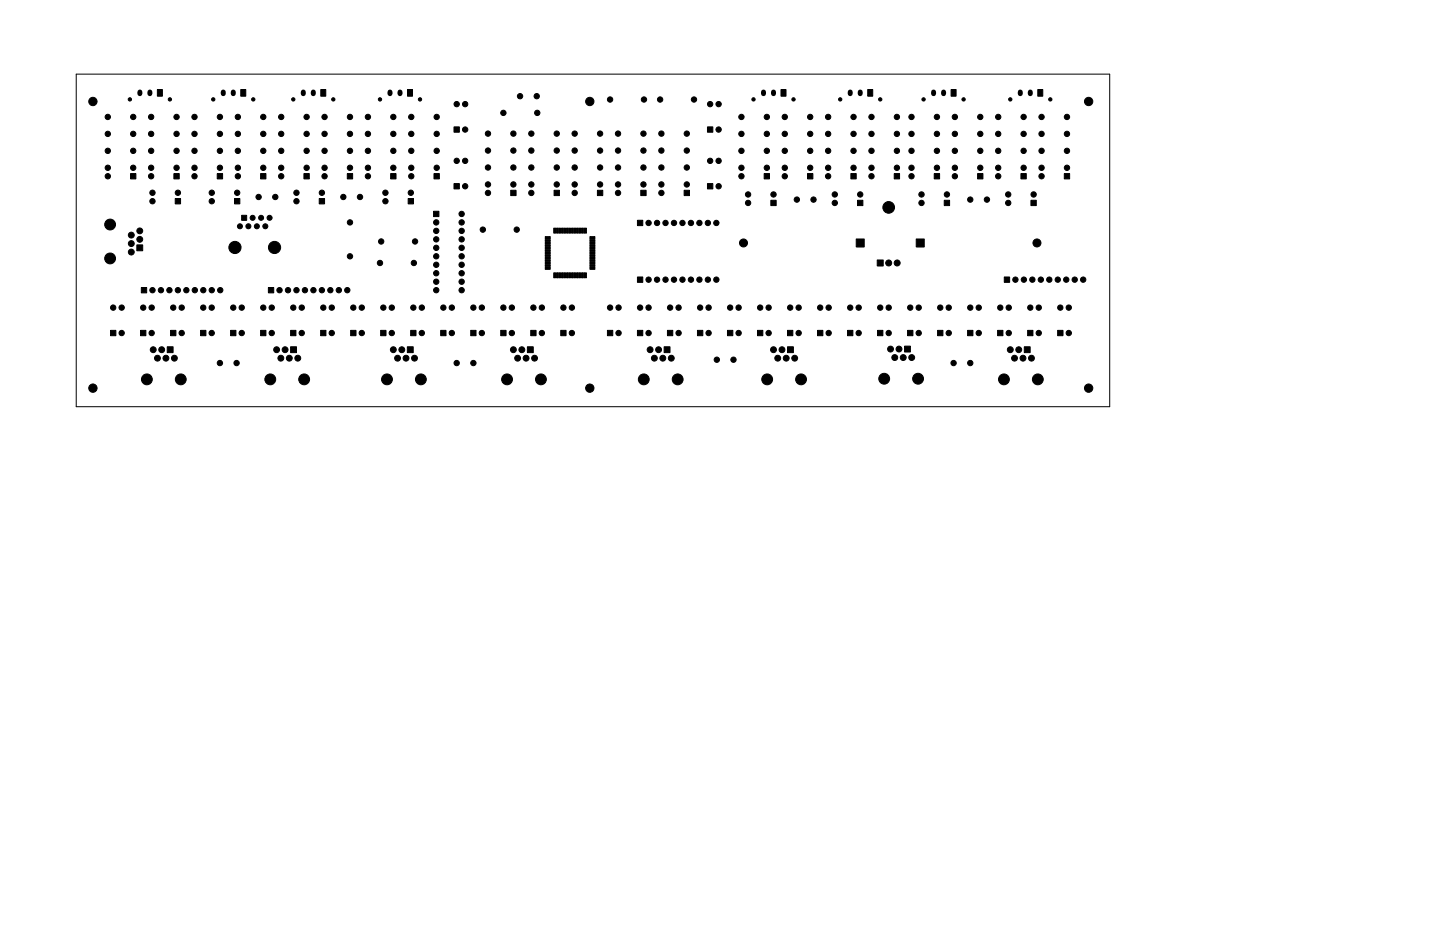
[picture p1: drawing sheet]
<svg xmlns="http://www.w3.org/2000/svg" width="432mm" height="279mm" viewBox="0 0 432 279" stroke-linecap="round" stroke-linejoin="round" font-family="sans-serif">
<g fill="#000" stroke="#000" stroke-width=".3">
<path d="M47.2 26.8h1.5v2h-1.5zM72.2 26.8h1.5v2h-1.5zM96.2 26.8h1.5v2h-1.5zM122.2 26.8h1.5v2h-1.5zM136.1 38h1.6v1.6h-1.6zM212.1 38h1.6v1.6h-1.6zM234.2 26.8h1.5v2h-1.5zM260.2 26.8h1.5v2h-1.5zM285.2 26.8h1.5v2h-1.5zM311.2 26.8h1.5v2h-1.5zM39.1 52h1.6v1.6h-1.6zM52.1 52h1.6v1.6h-1.6z"/>
<path d="M52.5 59.5h1.6v1.6h-1.6zM65.1 52h1.6v1.6h-1.6zM70.3 59.5h1.6v1.6h-1.6zM78.1 52h1.6v1.6h-1.6zM91.1 52h1.6v1.6h-1.6zM95.7 59.5h1.6v1.6h-1.6zM104.1 52h1.6v1.6h-1.6zM117.1 52h1.6v1.6h-1.6zM122.4 59.5h1.6v1.6h-1.6zM130.1 52h1.6v1.6h-1.6zM136.1 55h1.6v1.6h-1.6zM153.1 57h1.6v1.6h-1.6z"/>
<path d="M166.1 57h1.6v1.6h-1.6zM179.1 57h1.6v1.6h-1.6zM192.1 57h1.6v1.6h-1.6zM205.1 57h1.6v1.6h-1.6zM212.1 55h1.6v1.6h-1.6zM229.1 52h1.6v1.6h-1.6zM242.1 52h1.6v1.6h-1.6zM255.1 52h1.6v1.6h-1.6zM268.1 52h1.6v1.6h-1.6zM280.1 52h1.6v1.6h-1.6zM293.1 52h1.6v1.6h-1.6zM306.1 52h1.6v1.6h-1.6z"/>
<path d="M319.1 52h1.6v1.6h-1.6zM41 73.4h1.8v1.8h-1.8zM72.5 64.5h1.5v1.5h-1.5zM130 63.3h1.6v1.6h-1.6zM163.5 70.9h1.5v.3h-1.5zM163.5 71.4h1.5v.3h-1.5zM163.5 71.9h1.5v.3h-1.5zM163.5 72.4h1.5v.3h-1.5zM163.5 72.9h1.5v.3h-1.5zM163.5 73.4h1.5v.3h-1.5zM163.5 73.9h1.5v.3h-1.5zM163.5 74.4h1.5v.3h-1.5z"/>
<path d="M163.5 74.9h1.5v.3h-1.5zM163.5 75.4h1.5v.3h-1.5zM163.5 75.9h1.5v.3h-1.5zM163.5 76.4h1.5v.3h-1.5zM163.5 76.9h1.5v.3h-1.5zM163.5 77.4h1.5v.3h-1.5zM163.5 77.9h1.5v.3h-1.5zM163.5 78.4h1.5v.3h-1.5zM163.5 78.9h1.5v.3h-1.5zM163.5 79.4h1.5v.3h-1.5zM166 68.4h.3v1.5h-.3zM166.5 68.4h.3v1.5h-.3z"/>
<path d="M167 68.4h.3v1.5h-.3zM167.5 68.4h.3v1.5h-.3zM168 68.4h.3v1.5h-.3zM168.5 68.4h.3v1.5h-.3zM169 68.4h.3v1.5h-.3zM169.5 68.4h.3v1.5h-.3zM170 68.4h.3v1.5h-.3zM170.5 68.4h.3v1.5h-.3zM171 68.4h.3v1.5h-.3zM171.5 68.4h.3v1.5h-.3zM172 68.4h.3v1.5h-.3zM172.5 68.4h.3v1.5h-.3z"/>
<path d="M173 68.4h.3v1.5h-.3zM173.5 68.4h.3v1.5h-.3zM174 68.4h.3v1.5h-.3zM174.5 68.4h.3v1.5h-.3zM175 68.4h.3v1.5h-.3zM175.5 68.4h.3v1.5h-.3zM176.9 79.4h1.5v.3h-1.5zM176.9 78.9h1.5v.3h-1.5zM176.9 78.4h1.5v.3h-1.5zM176.9 77.9h1.5v.3h-1.5zM176.9 77.4h1.5v.3h-1.5zM176.9 76.9h1.5v.3h-1.5z"/>
<path d="M176.9 76.4h1.5v.3h-1.5zM176.9 75.9h1.5v.3h-1.5zM176.9 75.4h1.5v.3h-1.5zM176.9 74.9h1.5v.3h-1.5zM176.9 74.4h1.5v.3h-1.5zM176.9 73.9h1.5v.3h-1.5zM176.9 73.4h1.5v.3h-1.5zM176.9 72.9h1.5v.3h-1.5zM176.9 72.4h1.5v.3h-1.5zM176.9 71.9h1.5v.3h-1.5zM176.9 71.4h1.5v.3h-1.5zM176.9 70.9h1.5v.3h-1.5z"/>
<path d="M191.1 66h1.6v1.6h-1.6zM231.1 60h1.6v1.6h-1.6zM257.1 60h1.6v1.6h-1.6zM256.7 71.6h2.4v2.4h-2.4zM263 77.9h1.8v1.8h-1.8zM274.7 71.6h2.4v2.4h-2.4zM283.1 60h1.6v1.6h-1.6zM309.1 60h1.6v1.6h-1.6zM42.4 86.2h1.6v1.6h-1.6zM80.5 86.2h1.6v1.6h-1.6zM163.5 79.9h1.5v.3h-1.5zM163.5 80.4h1.5v.3h-1.5z"/>
<path d="M166 81.8h.3v1.5h-.3zM166.5 81.8h.3v1.5h-.3zM167 81.8h.3v1.5h-.3zM167.5 81.8h.3v1.5h-.3zM168 81.8h.3v1.5h-.3zM168.5 81.8h.3v1.5h-.3zM169 81.8h.3v1.5h-.3zM169.5 81.8h.3v1.5h-.3zM170 81.8h.3v1.5h-.3zM170.5 81.8h.3v1.5h-.3zM171 81.8h.3v1.5h-.3zM171.5 81.8h.3v1.5h-.3z"/>
<path d="M172 81.8h.3v1.5h-.3zM172.5 81.8h.3v1.5h-.3zM173 81.8h.3v1.5h-.3zM173.5 81.8h.3v1.5h-.3zM174 81.8h.3v1.5h-.3zM174.5 81.8h.3v1.5h-.3zM175 81.8h.3v1.5h-.3zM175.5 81.8h.3v1.5h-.3zM176.9 80.4h1.5v.3h-1.5zM176.9 79.9h1.5v.3h-1.5zM191.1 83h1.6v1.6h-1.6zM301.1 83h1.6v1.6h-1.6z"/>
<path d="M33.1 99h1.6v1.6h-1.6zM42.1 99h1.6v1.6h-1.6zM50.1 104h1.8v1.7h-1.8zM51.1 99h1.6v1.6h-1.6zM60.1 99h1.6v1.6h-1.6zM69.1 99h1.6v1.6h-1.6zM78.1 99h1.6v1.6h-1.6zM87.1 104h1.8v1.7h-1.8zM87.1 99h1.6v1.6h-1.6zM96.1 99h1.6v1.6h-1.6zM105.1 99h1.6v1.6h-1.6zM114.1 99h1.6v1.6h-1.6z"/>
<path d="M122.1 104h1.8v1.7h-1.8zM123.1 99h1.6v1.6h-1.6zM132.1 99h1.6v1.6h-1.6zM141.1 99h1.6v1.6h-1.6zM150.1 99h1.6v1.6h-1.6zM158.1 104h1.8v1.7h-1.8zM159.1 99h1.6v1.6h-1.6zM168.1 99h1.6v1.6h-1.6zM182.1 99h1.6v1.6h-1.6zM191.1 99h1.6v1.6h-1.6zM199.1 104h1.8v1.7h-1.8zM200.1 99h1.6v1.6h-1.6z"/>
<path d="M209.1 99h1.6v1.6h-1.6zM218.1 99h1.6v1.6h-1.6zM227.1 99h1.6v1.6h-1.6zM236.1 104h1.8v1.7h-1.8zM236.1 99h1.6v1.6h-1.6zM245.1 99h1.6v1.6h-1.6zM254.1 99h1.6v1.6h-1.6zM263.1 99h1.6v1.6h-1.6zM271.2 103.8h1.8v1.7h-1.8zM272.1 99h1.6v1.6h-1.6zM281.1 99h1.6v1.6h-1.6zM290.1 99h1.6v1.6h-1.6z"/>
<path d="M299.1 99h1.6v1.6h-1.6zM307.1 104h1.8v1.7h-1.8zM308.1 99h1.6v1.6h-1.6zM317.1 99h1.6v1.6h-1.6z"/>
<circle cx="27.9" cy="30.4" r="1.25"/>
<circle cx="32.3" cy="35.1" r=".8"/>
<circle cx="38.9" cy="29.8" r=".5"/>
<circle cx="39.9" cy="35.1" r=".8"/>
<circle cx="45.3" cy="35.1" r=".8"/>
<circle cx="50.9" cy="29.8" r=".5"/>
<circle cx="52.9" cy="35.1" r=".8"/>
<circle cx="58.3" cy="35.1" r=".8"/>
<circle cx="63.9" cy="29.8" r=".5"/>
<circle cx="65.9" cy="35.1" r=".8"/>
<circle cx="71.3" cy="35.1" r=".8"/>
<circle cx="75.9" cy="29.8" r=".5"/>
<circle cx="78.9" cy="35.1" r=".8"/>
<circle cx="84.3" cy="35.1" r=".8"/>
<circle cx="87.9" cy="29.8" r=".5"/>
<circle cx="91.9" cy="35.1" r=".8"/>
<circle cx="97.3" cy="35.1" r=".8"/>
<circle cx="99.9" cy="29.8" r=".5"/>
<circle cx="104.9" cy="35.1" r=".8"/>
<circle cx="110.3" cy="35.1" r=".8"/>
<circle cx="113.9" cy="29.8" r=".5"/>
<circle cx="117.9" cy="35.1" r=".8"/>
<circle cx="123.3" cy="35.1" r=".8"/>
<circle cx="125.9" cy="29.8" r=".5"/>
<circle cx="130.9" cy="35.1" r=".8"/>
<circle cx="136.9" cy="31.2" r=".8"/>
<circle cx="139.5" cy="31.2" r=".8"/>
<circle cx="139.5" cy="38.8" r=".8"/>
<circle cx="150.9" cy="33.8" r=".8"/>
<circle cx="155.9" cy="28.8" r=".8"/>
<circle cx="160.9" cy="28.8" r=".8"/>
<circle cx="161.1" cy="33.8" r=".8"/>
<circle cx="176.9" cy="30.4" r="1.25"/>
<circle cx="182.9" cy="29.8" r=".8"/>
<circle cx="193.1" cy="29.8" r=".8"/>
<circle cx="197.9" cy="29.8" r=".8"/>
<circle cx="208.1" cy="29.8" r=".8"/>
<circle cx="212.9" cy="31.2" r=".8"/>
<circle cx="215.5" cy="31.2" r=".8"/>
<circle cx="215.5" cy="38.8" r=".8"/>
<circle cx="222.3" cy="35.1" r=".8"/>
<circle cx="225.9" cy="29.8" r=".5"/>
<circle cx="229.9" cy="35.1" r=".8"/>
<circle cx="235.3" cy="35.1" r=".8"/>
<circle cx="237.9" cy="29.8" r=".5"/>
<circle cx="242.9" cy="35.1" r=".8"/>
<circle cx="248.3" cy="35.1" r=".8"/>
<circle cx="251.9" cy="29.8" r=".5"/>
<circle cx="255.9" cy="35.1" r=".8"/>
<circle cx="261.3" cy="35.1" r=".8"/>
<circle cx="263.9" cy="29.8" r=".5"/>
<circle cx="268.9" cy="35.1" r=".8"/>
<circle cx="273.3" cy="35.1" r=".8"/>
<circle cx="276.9" cy="29.8" r=".5"/>
<circle cx="280.9" cy="35.1" r=".8"/>
<circle cx="286.3" cy="35.1" r=".8"/>
<circle cx="288.9" cy="29.8" r=".5"/>
<circle cx="293.9" cy="35.1" r=".8"/>
<circle cx="299.3" cy="35.1" r=".8"/>
<circle cx="302.9" cy="29.8" r=".5"/>
<circle cx="306.9" cy="35.1" r=".8"/>
<circle cx="312.3" cy="35.1" r=".8"/>
<circle cx="314.9" cy="29.8" r=".5"/>
<circle cx="319.9" cy="35.1" r=".8"/>
<circle cx="326.4" cy="30.4" r="1.25"/>
<circle cx="32.3" cy="50.3" r=".8"/>
<circle cx="32.3" cy="45.2" r=".8"/>
<circle cx="32.3" cy="52.8" r=".8"/>
<circle cx="32.3" cy="40.1" r=".8"/>
<circle cx="39.9" cy="40.1" r=".8"/>
<circle cx="39.9" cy="50.3" r=".8"/>
<circle cx="39.9" cy="45.2" r=".8"/>
<circle cx="45.3" cy="40.1" r=".8"/>
<circle cx="45.3" cy="52.8" r=".8"/>
<circle cx="45.3" cy="50.3" r=".8"/>
<circle cx="45.3" cy="45.2" r=".8"/>
<circle cx="45.7" cy="57.8" r=".8"/>
<circle cx="52.9" cy="45.2" r=".8"/>
<circle cx="52.9" cy="40.1" r=".8"/>
<circle cx="52.9" cy="50.3" r=".8"/>
<circle cx="53.3" cy="57.8" r=".8"/>
<circle cx="58.3" cy="45.2" r=".8"/>
<circle cx="58.3" cy="40.1" r=".8"/>
<circle cx="58.3" cy="52.8" r=".8"/>
<circle cx="58.3" cy="50.3" r=".8"/>
<circle cx="63.5" cy="57.8" r=".8"/>
<circle cx="65.9" cy="40.1" r=".8"/>
<circle cx="65.9" cy="45.2" r=".8"/>
<circle cx="65.9" cy="50.3" r=".8"/>
<circle cx="71.1" cy="57.8" r=".8"/>
<circle cx="71.3" cy="50.3" r=".8"/>
<circle cx="71.3" cy="52.8" r=".8"/>
<circle cx="71.3" cy="40.1" r=".8"/>
<circle cx="71.3" cy="45.2" r=".8"/>
<circle cx="77.5" cy="59.1" r=".8"/>
<circle cx="78.9" cy="50.3" r=".8"/>
<circle cx="78.9" cy="40.1" r=".8"/>
<circle cx="78.9" cy="45.2" r=".8"/>
<circle cx="82.5" cy="59.1" r=".8"/>
<circle cx="84.3" cy="40.1" r=".8"/>
<circle cx="84.3" cy="52.8" r=".8"/>
<circle cx="84.3" cy="50.3" r=".8"/>
<circle cx="84.3" cy="45.2" r=".8"/>
<circle cx="88.9" cy="57.8" r=".8"/>
<circle cx="91.9" cy="40.1" r=".8"/>
<circle cx="91.9" cy="45.2" r=".8"/>
<circle cx="91.9" cy="50.3" r=".8"/>
<circle cx="96.5" cy="57.8" r=".8"/>
<circle cx="97.3" cy="50.3" r=".8"/>
<circle cx="97.3" cy="40.1" r=".8"/>
<circle cx="97.3" cy="45.2" r=".8"/>
<circle cx="97.3" cy="52.8" r=".8"/>
<circle cx="102.9" cy="59.1" r=".8"/>
<circle cx="104.9" cy="45.2" r=".8"/>
<circle cx="104.9" cy="40.1" r=".8"/>
<circle cx="104.9" cy="50.3" r=".8"/>
<circle cx="107.9" cy="59.1" r=".8"/>
<circle cx="110.3" cy="52.8" r=".8"/>
<circle cx="110.3" cy="50.3" r=".8"/>
<circle cx="110.3" cy="40.1" r=".8"/>
<circle cx="110.3" cy="45.2" r=".8"/>
<circle cx="115.6" cy="57.8" r=".8"/>
<circle cx="117.9" cy="50.3" r=".8"/>
<circle cx="117.9" cy="40.1" r=".8"/>
<circle cx="117.9" cy="45.2" r=".8"/>
<circle cx="123.2" cy="57.8" r=".8"/>
<circle cx="123.3" cy="52.8" r=".8"/>
<circle cx="123.3" cy="40.1" r=".8"/>
<circle cx="123.3" cy="45.2" r=".8"/>
<circle cx="123.3" cy="50.3" r=".8"/>
<circle cx="130.9" cy="50.3" r=".8"/>
<circle cx="130.9" cy="40.1" r=".8"/>
<circle cx="130.9" cy="45.2" r=".8"/>
<circle cx="136.9" cy="48.2" r=".8"/>
<circle cx="139.5" cy="55.8" r=".8"/>
<circle cx="139.5" cy="48.2" r=".8"/>
<circle cx="146.3" cy="45.1" r=".8"/>
<circle cx="146.3" cy="57.8" r=".8"/>
<circle cx="146.3" cy="50.2" r=".8"/>
<circle cx="146.3" cy="40.1" r=".8"/>
<circle cx="146.3" cy="55.3" r=".8"/>
<circle cx="153.9" cy="50.2" r=".8"/>
<circle cx="153.9" cy="40.1" r=".8"/>
<circle cx="153.9" cy="45.1" r=".8"/>
<circle cx="153.9" cy="55.3" r=".8"/>
<circle cx="159.3" cy="50.2" r=".8"/>
<circle cx="159.3" cy="40.1" r=".8"/>
<circle cx="159.3" cy="57.8" r=".8"/>
<circle cx="159.3" cy="55.3" r=".8"/>
<circle cx="159.3" cy="45.1" r=".8"/>
<circle cx="166.9" cy="55.3" r=".8"/>
<circle cx="166.9" cy="40.1" r=".8"/>
<circle cx="166.9" cy="50.2" r=".8"/>
<circle cx="166.9" cy="45.1" r=".8"/>
<circle cx="172.3" cy="50.2" r=".8"/>
<circle cx="172.3" cy="57.8" r=".8"/>
<circle cx="172.3" cy="45.1" r=".8"/>
<circle cx="172.3" cy="40.1" r=".8"/>
<circle cx="172.3" cy="55.3" r=".8"/>
<circle cx="179.9" cy="40.1" r=".8"/>
<circle cx="179.9" cy="45.1" r=".8"/>
<circle cx="179.9" cy="50.2" r=".8"/>
<circle cx="179.9" cy="55.3" r=".8"/>
<circle cx="185.3" cy="55.3" r=".8"/>
<circle cx="185.3" cy="50.2" r=".8"/>
<circle cx="185.3" cy="45.1" r=".8"/>
<circle cx="185.3" cy="57.8" r=".8"/>
<circle cx="185.3" cy="40.1" r=".8"/>
<circle cx="192.9" cy="45.1" r=".8"/>
<circle cx="192.9" cy="55.3" r=".8"/>
<circle cx="192.9" cy="50.2" r=".8"/>
<circle cx="192.9" cy="40.1" r=".8"/>
<circle cx="198.3" cy="45.1" r=".8"/>
<circle cx="198.3" cy="40.1" r=".8"/>
<circle cx="198.3" cy="55.3" r=".8"/>
<circle cx="198.3" cy="50.2" r=".8"/>
<circle cx="198.3" cy="57.8" r=".8"/>
<circle cx="205.9" cy="50.2" r=".8"/>
<circle cx="205.9" cy="55.3" r=".8"/>
<circle cx="205.9" cy="45.1" r=".8"/>
<circle cx="205.9" cy="40.1" r=".8"/>
<circle cx="212.9" cy="48.2" r=".8"/>
<circle cx="215.5" cy="55.8" r=".8"/>
<circle cx="215.5" cy="48.2" r=".8"/>
<circle cx="222.3" cy="50.3" r=".8"/>
<circle cx="222.3" cy="52.8" r=".8"/>
<circle cx="222.3" cy="40.1" r=".8"/>
<circle cx="222.3" cy="45.2" r=".8"/>
<circle cx="224.3" cy="58.3" r=".8"/>
<circle cx="229.9" cy="45.2" r=".8"/>
<circle cx="229.9" cy="50.3" r=".8"/>
<circle cx="229.9" cy="40.1" r=".8"/>
<circle cx="231.9" cy="58.3" r=".8"/>
<circle cx="235.3" cy="50.3" r=".8"/>
<circle cx="235.3" cy="52.8" r=".8"/>
<circle cx="235.3" cy="45.2" r=".8"/>
<circle cx="235.3" cy="40.1" r=".8"/>
<circle cx="238.9" cy="59.8" r=".8"/>
<circle cx="242.9" cy="50.3" r=".8"/>
<circle cx="242.9" cy="45.2" r=".8"/>
<circle cx="242.9" cy="40.1" r=".8"/>
<circle cx="243.9" cy="59.8" r=".8"/>
<circle cx="248.3" cy="45.2" r=".8"/>
<circle cx="248.3" cy="50.3" r=".8"/>
<circle cx="248.3" cy="40.1" r=".8"/>
<circle cx="248.3" cy="52.8" r=".8"/>
<circle cx="250.3" cy="58.3" r=".8"/>
<circle cx="255.9" cy="45.2" r=".8"/>
<circle cx="255.9" cy="40.1" r=".8"/>
<circle cx="255.9" cy="50.3" r=".8"/>
<circle cx="257.9" cy="58.3" r=".8"/>
<circle cx="261.3" cy="52.8" r=".8"/>
<circle cx="261.3" cy="45.2" r=".8"/>
<circle cx="261.3" cy="40.1" r=".8"/>
<circle cx="261.3" cy="50.3" r=".8"/>
<circle cx="268.9" cy="45.2" r=".8"/>
<circle cx="268.9" cy="40.1" r=".8"/>
<circle cx="268.9" cy="50.3" r=".8"/>
<circle cx="273.3" cy="45.2" r=".8"/>
<circle cx="273.3" cy="50.3" r=".8"/>
<circle cx="273.3" cy="40.1" r=".8"/>
<circle cx="273.3" cy="52.8" r=".8"/>
<circle cx="276.3" cy="58.3" r=".8"/>
<circle cx="280.9" cy="45.2" r=".8"/>
<circle cx="280.9" cy="40.1" r=".8"/>
<circle cx="280.9" cy="50.3" r=".8"/>
<circle cx="283.9" cy="58.3" r=".8"/>
<circle cx="286.3" cy="52.8" r=".8"/>
<circle cx="286.3" cy="45.2" r=".8"/>
<circle cx="286.3" cy="50.3" r=".8"/>
<circle cx="286.3" cy="40.1" r=".8"/>
<circle cx="290.9" cy="59.8" r=".8"/>
<circle cx="293.9" cy="50.3" r=".8"/>
<circle cx="293.9" cy="45.2" r=".8"/>
<circle cx="293.9" cy="40.1" r=".8"/>
<circle cx="295.9" cy="59.8" r=".8"/>
<circle cx="299.3" cy="50.3" r=".8"/>
<circle cx="299.3" cy="52.8" r=".8"/>
<circle cx="299.3" cy="45.2" r=".8"/>
<circle cx="299.3" cy="40.1" r=".8"/>
<circle cx="302.3" cy="58.3" r=".8"/>
<circle cx="306.9" cy="45.2" r=".8"/>
<circle cx="306.9" cy="40.1" r=".8"/>
<circle cx="306.9" cy="50.3" r=".8"/>
<circle cx="309.9" cy="58.3" r=".8"/>
<circle cx="312.3" cy="52.8" r=".8"/>
<circle cx="312.3" cy="45.2" r=".8"/>
<circle cx="312.3" cy="50.3" r=".8"/>
<circle cx="312.3" cy="40.1" r=".8"/>
<circle cx="319.9" cy="45.2" r=".8"/>
<circle cx="319.9" cy="50.3" r=".8"/>
<circle cx="319.9" cy="40.1" r=".8"/>
<circle cx="33" cy="77.5" r="1.62"/>
<circle cx="33" cy="67.3" r="1.62"/>
<circle cx="39.4" cy="70.5" r=".88"/>
<circle cx="39.4" cy="73" r=".88"/>
<circle cx="39.4" cy="75.6" r=".88"/>
<circle cx="41.9" cy="69.2" r=".88"/>
<circle cx="41.9" cy="71.8" r=".88"/>
<circle cx="45.7" cy="60.3" r=".8"/>
<circle cx="63.5" cy="60.3" r=".8"/>
<circle cx="70.5" cy="74.2" r="1.82"/>
<circle cx="71.9" cy="67.8" r=".75"/>
<circle cx="74.5" cy="67.8" r=".75"/>
<circle cx="75.8" cy="65.3" r=".75"/>
<circle cx="77" cy="67.8" r=".75"/>
<circle cx="78.3" cy="65.3" r=".75"/>
<circle cx="79.6" cy="67.8" r=".75"/>
<circle cx="80.8" cy="65.3" r=".75"/>
<circle cx="82.3" cy="74.2" r="1.82"/>
<circle cx="88.9" cy="60.3" r=".8"/>
<circle cx="104.9" cy="76.8" r=".8"/>
<circle cx="104.9" cy="66.7" r=".8"/>
<circle cx="113.9" cy="78.8" r=".8"/>
<circle cx="114.3" cy="72.4" r=".8"/>
<circle cx="115.6" cy="60.3" r=".8"/>
<circle cx="124.1" cy="78.8" r=".8"/>
<circle cx="124.5" cy="72.4" r=".8"/>
<circle cx="130.8" cy="79.4" r=".8"/>
<circle cx="130.8" cy="69.2" r=".8"/>
<circle cx="130.8" cy="71.8" r=".8"/>
<circle cx="130.8" cy="74.3" r=".8"/>
<circle cx="130.8" cy="66.7" r=".8"/>
<circle cx="130.8" cy="76.8" r=".8"/>
<circle cx="138.4" cy="79.4" r=".8"/>
<circle cx="138.4" cy="74.3" r=".8"/>
<circle cx="138.4" cy="71.8" r=".8"/>
<circle cx="138.4" cy="69.2" r=".8"/>
<circle cx="138.4" cy="64.1" r=".8"/>
<circle cx="138.4" cy="76.8" r=".8"/>
<circle cx="138.4" cy="66.7" r=".8"/>
<circle cx="144.8" cy="68.8" r=".8"/>
<circle cx="154.9" cy="68.8" r=".8"/>
<circle cx="194.5" cy="66.8" r=".8"/>
<circle cx="197" cy="66.8" r=".8"/>
<circle cx="199.6" cy="66.8" r=".8"/>
<circle cx="202.1" cy="66.8" r=".8"/>
<circle cx="204.6" cy="66.8" r=".8"/>
<circle cx="207.2" cy="66.8" r=".8"/>
<circle cx="209.7" cy="66.8" r=".8"/>
<circle cx="212.3" cy="66.8" r=".8"/>
<circle cx="214.8" cy="66.8" r=".8"/>
<circle cx="222.9" cy="72.8" r="1.2"/>
<circle cx="224.3" cy="60.8" r=".8"/>
<circle cx="250.3" cy="60.8" r=".8"/>
<circle cx="266.5" cy="62.2" r="1.75"/>
<circle cx="266.5" cy="78.8" r=".9"/>
<circle cx="269" cy="78.8" r=".9"/>
<circle cx="276.3" cy="60.8" r=".8"/>
<circle cx="302.3" cy="60.8" r=".8"/>
<circle cx="310.9" cy="72.8" r="1.2"/>
<circle cx="33.9" cy="92.2" r=".8"/>
<circle cx="36.5" cy="92.2" r=".8"/>
<circle cx="36.5" cy="99.8" r=".8"/>
<circle cx="42.9" cy="92.2" r=".8"/>
<circle cx="45.5" cy="99.8" r=".8"/>
<circle cx="45.5" cy="92.2" r=".8"/>
<circle cx="45.7" cy="87" r=".8"/>
<circle cx="48.3" cy="87" r=".8"/>
<circle cx="50.8" cy="87" r=".8"/>
<circle cx="51.9" cy="92.2" r=".8"/>
<circle cx="53.3" cy="87" r=".8"/>
<circle cx="54.5" cy="99.8" r=".8"/>
<circle cx="54.5" cy="92.2" r=".8"/>
<circle cx="55.9" cy="87" r=".8"/>
<circle cx="58.4" cy="87" r=".8"/>
<circle cx="60.9" cy="92.2" r=".8"/>
<circle cx="61" cy="87" r=".8"/>
<circle cx="63.5" cy="99.8" r=".8"/>
<circle cx="63.5" cy="92.2" r=".8"/>
<circle cx="63.5" cy="87" r=".8"/>
<circle cx="66" cy="87" r=".8"/>
<circle cx="69.9" cy="92.2" r=".8"/>
<circle cx="72.5" cy="92.2" r=".8"/>
<circle cx="72.5" cy="99.8" r=".8"/>
<circle cx="78.9" cy="92.2" r=".8"/>
<circle cx="81.5" cy="99.8" r=".8"/>
<circle cx="81.5" cy="92.2" r=".8"/>
<circle cx="83.8" cy="87" r=".8"/>
<circle cx="86.4" cy="87" r=".8"/>
<circle cx="87.9" cy="92.2" r=".8"/>
<circle cx="88.9" cy="87" r=".8"/>
<circle cx="90.5" cy="99.8" r=".8"/>
<circle cx="90.5" cy="92.2" r=".8"/>
<circle cx="91.4" cy="87" r=".8"/>
<circle cx="94" cy="87" r=".8"/>
<circle cx="96.5" cy="87" r=".8"/>
<circle cx="96.9" cy="92.2" r=".8"/>
<circle cx="99.1" cy="87" r=".8"/>
<circle cx="99.5" cy="99.8" r=".8"/>
<circle cx="99.5" cy="92.2" r=".8"/>
<circle cx="101.6" cy="87" r=".8"/>
<circle cx="104.1" cy="87" r=".8"/>
<circle cx="105.9" cy="92.2" r=".8"/>
<circle cx="108.5" cy="99.8" r=".8"/>
<circle cx="108.5" cy="92.2" r=".8"/>
<circle cx="114.9" cy="92.2" r=".8"/>
<circle cx="117.5" cy="92.2" r=".8"/>
<circle cx="117.5" cy="99.8" r=".8"/>
<circle cx="123.9" cy="92.2" r=".8"/>
<circle cx="126.5" cy="99.8" r=".8"/>
<circle cx="126.5" cy="92.2" r=".8"/>
<circle cx="130.8" cy="84.5" r=".8"/>
<circle cx="130.8" cy="87" r=".8"/>
<circle cx="130.8" cy="81.9" r=".8"/>
<circle cx="132.9" cy="92.2" r=".8"/>
<circle cx="135.5" cy="99.8" r=".8"/>
<circle cx="135.5" cy="92.2" r=".8"/>
<circle cx="138.4" cy="87" r=".8"/>
<circle cx="138.4" cy="84.5" r=".8"/>
<circle cx="138.4" cy="81.9" r=".8"/>
<circle cx="141.9" cy="92.2" r=".8"/>
<circle cx="144.5" cy="99.8" r=".8"/>
<circle cx="144.5" cy="92.2" r=".8"/>
<circle cx="150.9" cy="92.2" r=".8"/>
<circle cx="153.5" cy="99.8" r=".8"/>
<circle cx="153.5" cy="92.2" r=".8"/>
<circle cx="159.9" cy="92.2" r=".8"/>
<circle cx="162.5" cy="99.8" r=".8"/>
<circle cx="162.5" cy="92.2" r=".8"/>
<circle cx="168.9" cy="92.2" r=".8"/>
<circle cx="171.5" cy="99.8" r=".8"/>
<circle cx="171.5" cy="92.2" r=".8"/>
<circle cx="182.9" cy="92.2" r=".8"/>
<circle cx="185.5" cy="99.8" r=".8"/>
<circle cx="185.5" cy="92.2" r=".8"/>
<circle cx="191.9" cy="92.2" r=".8"/>
<circle cx="194.5" cy="83.8" r=".8"/>
<circle cx="194.5" cy="92.2" r=".8"/>
<circle cx="194.5" cy="99.8" r=".8"/>
<circle cx="197" cy="83.8" r=".8"/>
<circle cx="199.6" cy="83.8" r=".8"/>
<circle cx="200.9" cy="92.2" r=".8"/>
<circle cx="202.1" cy="83.8" r=".8"/>
<circle cx="203.5" cy="99.8" r=".8"/>
<circle cx="203.5" cy="92.2" r=".8"/>
<circle cx="204.6" cy="83.8" r=".8"/>
<circle cx="207.2" cy="83.8" r=".8"/>
<circle cx="209.7" cy="83.8" r=".8"/>
<circle cx="209.9" cy="92.2" r=".8"/>
<circle cx="212.3" cy="83.8" r=".8"/>
<circle cx="212.5" cy="99.8" r=".8"/>
<circle cx="212.5" cy="92.2" r=".8"/>
<circle cx="214.8" cy="83.8" r=".8"/>
<circle cx="218.9" cy="92.2" r=".8"/>
<circle cx="221.5" cy="99.8" r=".8"/>
<circle cx="221.5" cy="92.2" r=".8"/>
<circle cx="227.9" cy="92.2" r=".8"/>
<circle cx="230.5" cy="99.8" r=".8"/>
<circle cx="230.5" cy="92.2" r=".8"/>
<circle cx="236.9" cy="92.2" r=".8"/>
<circle cx="239.5" cy="99.8" r=".8"/>
<circle cx="239.5" cy="92.2" r=".8"/>
<circle cx="245.9" cy="92.2" r=".8"/>
<circle cx="248.5" cy="99.8" r=".8"/>
<circle cx="248.5" cy="92.2" r=".8"/>
<circle cx="254.9" cy="92.2" r=".8"/>
<circle cx="257.5" cy="99.8" r=".8"/>
<circle cx="257.5" cy="92.2" r=".8"/>
<circle cx="263.9" cy="92.2" r=".8"/>
<circle cx="266.5" cy="99.8" r=".8"/>
<circle cx="266.5" cy="92.2" r=".8"/>
<circle cx="272.9" cy="92.2" r=".8"/>
<circle cx="275.5" cy="92.2" r=".8"/>
<circle cx="275.5" cy="99.8" r=".8"/>
<circle cx="281.9" cy="92.2" r=".8"/>
<circle cx="284.5" cy="99.8" r=".8"/>
<circle cx="284.5" cy="92.2" r=".8"/>
<circle cx="290.9" cy="92.2" r=".8"/>
<circle cx="293.5" cy="99.8" r=".8"/>
<circle cx="293.5" cy="92.2" r=".8"/>
<circle cx="299.9" cy="92.2" r=".8"/>
<circle cx="302.5" cy="99.8" r=".8"/>
<circle cx="302.5" cy="92.2" r=".8"/>
<circle cx="304.5" cy="83.8" r=".8"/>
<circle cx="307" cy="83.8" r=".8"/>
<circle cx="308.9" cy="92.2" r=".8"/>
<circle cx="309.6" cy="83.8" r=".8"/>
<circle cx="311.5" cy="99.8" r=".8"/>
<circle cx="311.5" cy="92.2" r=".8"/>
<circle cx="312.1" cy="83.8" r=".8"/>
<circle cx="314.6" cy="83.8" r=".8"/>
<circle cx="317.2" cy="83.8" r=".8"/>
<circle cx="317.9" cy="92.2" r=".8"/>
<circle cx="319.7" cy="83.8" r=".8"/>
<circle cx="320.5" cy="99.8" r=".8"/>
<circle cx="320.5" cy="92.2" r=".8"/>
<circle cx="322.3" cy="83.8" r=".8"/>
<circle cx="324.8" cy="83.8" r=".8"/>
<circle cx="27.9" cy="116.4" r="1.25"/>
<circle cx="44" cy="113.7" r="1.62"/>
<circle cx="45.9" cy="104.8" r=".88"/>
<circle cx="47.2" cy="107.4" r=".88"/>
<circle cx="48.5" cy="104.8" r=".88"/>
<circle cx="49.8" cy="107.4" r=".88"/>
<circle cx="52.3" cy="107.4" r=".88"/>
<circle cx="54.2" cy="113.7" r="1.62"/>
<circle cx="65.9" cy="108.8" r=".8"/>
<circle cx="70.9" cy="108.8" r=".8"/>
<circle cx="81" cy="113.7" r="1.63"/>
<circle cx="82.9" cy="104.8" r=".88"/>
<circle cx="84.2" cy="107.4" r=".88"/>
<circle cx="85.5" cy="104.8" r=".88"/>
<circle cx="86.8" cy="107.4" r=".88"/>
<circle cx="89.3" cy="107.4" r=".88"/>
<circle cx="91.2" cy="113.7" r="1.63"/>
<circle cx="116" cy="113.7" r="1.62"/>
<circle cx="117.9" cy="104.8" r=".88"/>
<circle cx="119.2" cy="107.4" r=".88"/>
<circle cx="120.5" cy="104.8" r=".88"/>
<circle cx="121.8" cy="107.4" r=".88"/>
<circle cx="124.3" cy="107.4" r=".88"/>
<circle cx="126.2" cy="113.7" r="1.62"/>
<circle cx="136.9" cy="108.8" r=".8"/>
<circle cx="141.9" cy="108.8" r=".8"/>
<circle cx="152" cy="113.7" r="1.62"/>
<circle cx="153.9" cy="104.8" r=".88"/>
<circle cx="155.2" cy="107.4" r=".88"/>
<circle cx="156.5" cy="104.8" r=".88"/>
<circle cx="157.8" cy="107.4" r=".88"/>
<circle cx="160.3" cy="107.4" r=".88"/>
<circle cx="162.2" cy="113.7" r="1.62"/>
<circle cx="176.9" cy="116.4" r="1.25"/>
<circle cx="193" cy="113.7" r="1.63"/>
<circle cx="194.9" cy="104.8" r=".88"/>
<circle cx="196.2" cy="107.4" r=".88"/>
<circle cx="197.5" cy="104.8" r=".88"/>
<circle cx="198.8" cy="107.4" r=".88"/>
<circle cx="201.3" cy="107.4" r=".88"/>
<circle cx="203.2" cy="113.7" r="1.63"/>
<circle cx="214.9" cy="107.8" r=".8"/>
<circle cx="219.9" cy="107.8" r=".8"/>
<circle cx="230" cy="113.7" r="1.63"/>
<circle cx="231.9" cy="104.8" r=".88"/>
<circle cx="233.2" cy="107.4" r=".88"/>
<circle cx="234.5" cy="104.8" r=".88"/>
<circle cx="235.8" cy="107.4" r=".88"/>
<circle cx="238.3" cy="107.4" r=".88"/>
<circle cx="240.2" cy="113.7" r="1.63"/>
<circle cx="265.1" cy="113.5" r="1.63"/>
<circle cx="267" cy="104.6" r=".88"/>
<circle cx="268.3" cy="107.2" r=".88"/>
<circle cx="269.6" cy="104.6" r=".88"/>
<circle cx="270.8" cy="107.2" r=".88"/>
<circle cx="273.4" cy="107.2" r=".88"/>
<circle cx="275.3" cy="113.5" r="1.63"/>
<circle cx="285.9" cy="108.8" r=".8"/>
<circle cx="290.9" cy="108.8" r=".8"/>
<circle cx="301" cy="113.7" r="1.63"/>
<circle cx="302.9" cy="104.8" r=".88"/>
<circle cx="304.2" cy="107.4" r=".88"/>
<circle cx="305.5" cy="104.8" r=".88"/>
<circle cx="306.8" cy="107.4" r=".88"/>
<circle cx="309.3" cy="107.4" r=".88"/>
<circle cx="311.2" cy="113.7" r="1.63"/>
<circle cx="326.4" cy="116.4" r="1.25"/>
</g>
<g fill="none" stroke="#000" stroke-width="1.5">
<path d="M41.9 27.6v.5M44.9 27.6v.5M66.9 27.6v.5M69.9 27.6v.5M90.9 27.6v.5M93.9 27.6v.5M116.9 27.6v.5M119.9 27.6v.5M228.9 27.6v.5M231.9 27.6v.5M254.9 27.6v.5M257.9 27.6v.5"/>
<path d="M279.9 27.6v.5M282.9 27.6v.5M305.9 27.6v.5M308.9 27.6v.5"/>
</g>
<path d="M22.9 22.2h309.9v99.7h-309.9z" fill="none" stroke="#000" stroke-width=".3"/>
</svg>
